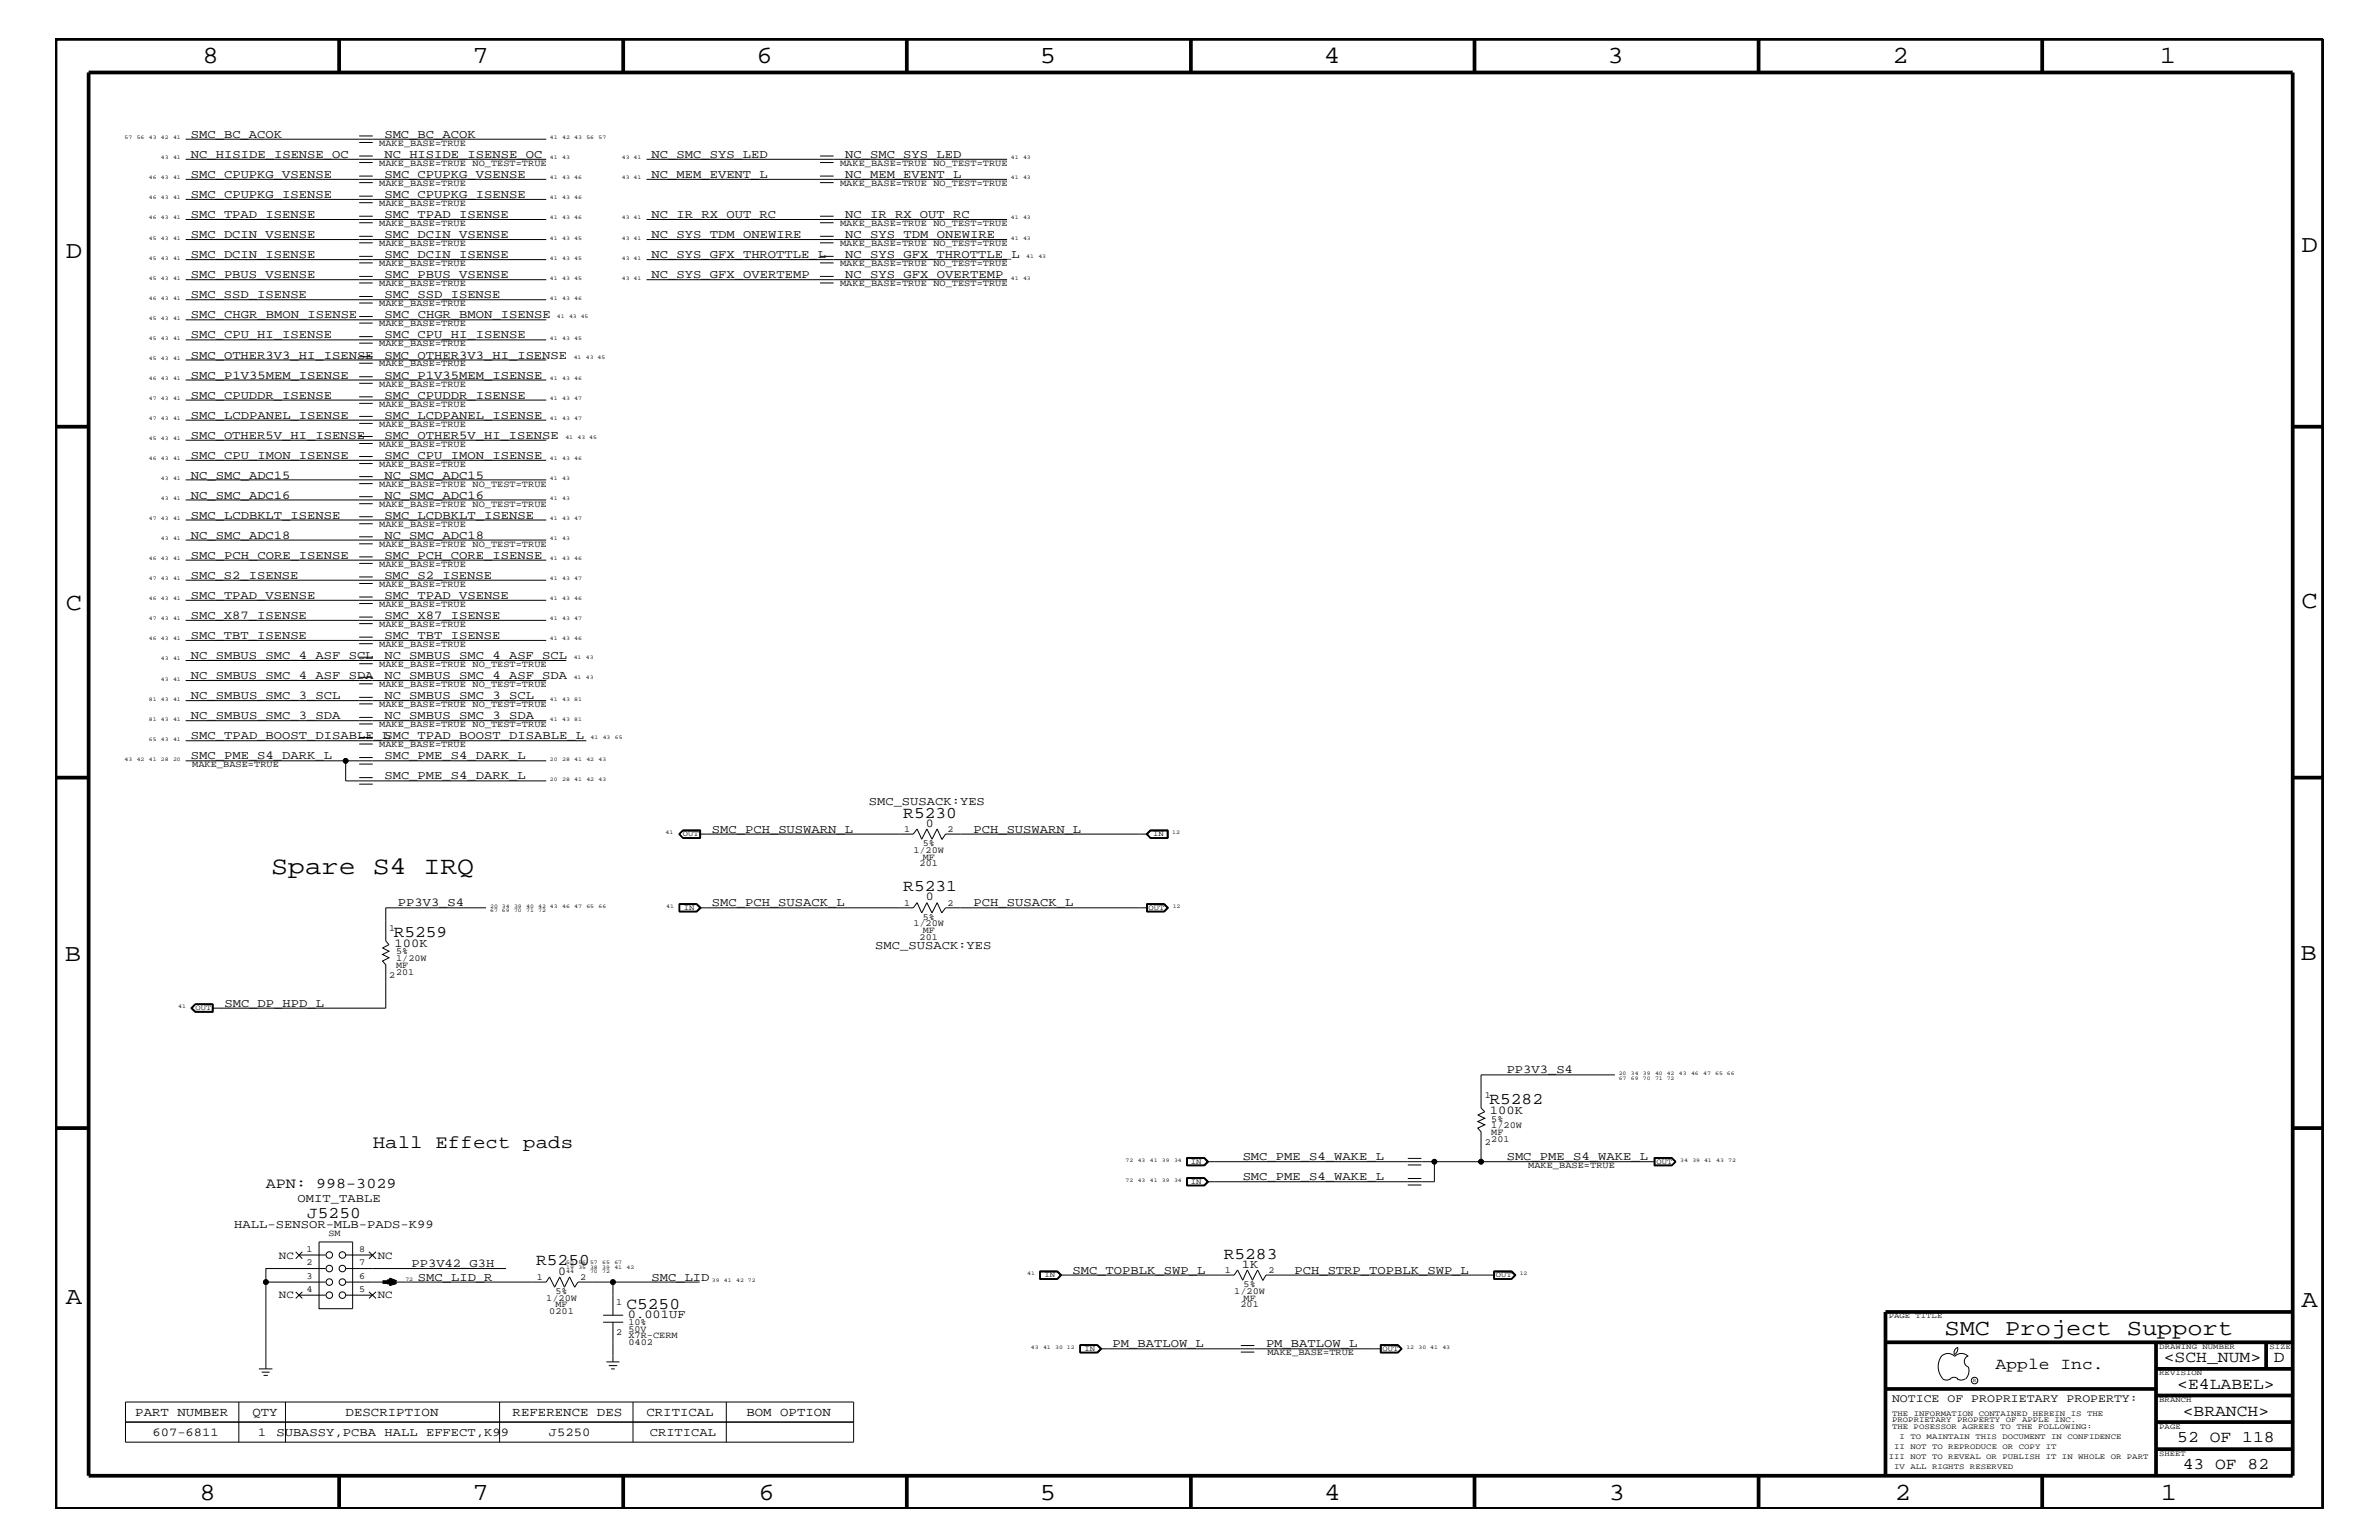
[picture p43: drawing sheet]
<svg xmlns="http://www.w3.org/2000/svg" width="432mm" height="279mm" viewBox="0 0 432 279" stroke-linecap="round" stroke-linejoin="round" font-family="sans-serif">
<defs><g id="words">
<text font-size="4.6" x="49.2" y="158.6">Spare S4 IRQ</text>
<g font-size="4.5">
<text x="36.7" y="11.5">8</text>
<text x="85.8" y="11.5">7</text>
<text x="137.3" y="11.5">6</text>
<text x="188.7" y="11.5">5</text>
<text x="240.3" y="11.5">4</text>
<text x="291.8" y="11.5">3</text>
<text x="343.5" y="11.5">2</text>
<text x="392" y="11.5">1</text>
<text x="11.9" y="46.8">D</text>
<text x="417.7" y="45.7">D</text>
<text x="11.9" y="110.6">C</text>
<text x="417.7" y="110.3">C</text>
<text x="11.8" y="174.3">B</text>
<text x="417.6" y="174.2">B</text>
<text x="11.9" y="236.7">A</text>
<text x="417.7" y="237.1">A</text>
<text x="36.2" y="272.1">8</text>
<text x="85.8" y="272.1">7</text>
<text x="137.7" y="272.1">6</text>
<text x="188.7" y="272.1">5</text>
<text x="240.4" y="272.1">4</text>
<text x="292" y="272.1">3</text>
<text x="343.9" y="272.1">2</text>
<text x="392.2" y="272.1">1</text>
</g>
<text font-size="4.1" x="352.9" y="242.3">SMC Project Support</text>
<text font-size="3.4" x="67.6" y="208.3">Hall Effect pads</text>
<g font-size="3">
<text x="164" y="148.4">R5230</text>
<text x="164" y="161.7">R5231</text>
<text x="71.5" y="170">R5259</text>
<text x="270.3" y="200.3">R5282</text>
<text x="55.8" y="220.9">J5250</text>
<text x="97.3" y="229.6">R5250</text>
<text x="222.1" y="228.4">R5283</text>
<text x="113.7" y="237.4">C5250</text>
<text x="362.2" y="248.4">Apple Inc.</text>
<text x="392.7" y="247.1">&lt;SCH_NUM&gt;</text>
<text x="395.2" y="252">&lt;E4LABEL&gt;</text>
<text x="412.7" y="247.1">D</text>
<text x="396.2" y="256.8">&lt;BRANCH&gt;</text>
<text x="395.2" y="261.6">52 OF 118</text>
<text x="396.2" y="266.6">43 OF 82</text>
</g>
<text font-size="2.7" x="48.3" y="215.6">APN: 998-3029</text>
<g font-size="2.3">
<text x="24.6" y="256.8">PART NUMBER</text>
<text x="45.8" y="256.8">QTY</text>
<text x="62.7" y="256.8">DESCRIPTION</text>
<text x="93" y="256.8">REFERENCE DES</text>
<text x="117.3" y="256.8">CRITICAL</text>
<text x="135.5" y="256.8">BOM OPTION</text>
</g>
<g font-size="2.2">
<text x="34.6" y="25">SMC_BC_ACOK</text>
<text x="34.6" y="28.6">NC_HISIDE_ISENSE_OC</text>
<text x="69.8" y="25">SMC_BC_ACOK</text>
<text x="69.8" y="28.6">NC_HISIDE_ISENSE_OC</text>
<text x="118.3" y="28.6">NC_SMC_SYS_LED</text>
<text x="153.4" y="28.6">NC_SMC_SYS_LED</text>
<text x="34.6" y="35.9">SMC_CPUPKG_ISENSE</text>
<text x="34.6" y="32.3">SMC_CPUPKG_VSENSE</text>
<text x="69.8" y="35.9">SMC_CPUPKG_ISENSE</text>
<text x="69.8" y="32.3">SMC_CPUPKG_VSENSE</text>
<text x="118.3" y="32.3">NC_MEM_EVENT_L</text>
<text x="153.4" y="32.3">NC_MEM_EVENT_L</text>
<text x="34.6" y="39.6">SMC_TPAD_ISENSE</text>
<text x="69.8" y="39.6">SMC_TPAD_ISENSE</text>
<text x="118.3" y="39.6">NC_IR_RX_OUT_RC</text>
<text x="153.4" y="39.6">NC_IR_RX_OUT_RC</text>
<text x="34.6" y="46.8">SMC_DCIN_ISENSE</text>
<text x="34.6" y="43.2">SMC_DCIN_VSENSE</text>
<text x="69.8" y="43.2">SMC_DCIN_VSENSE</text>
<text x="69.8" y="46.8">SMC_DCIN_ISENSE</text>
<text x="118.3" y="46.8">NC_SYS_GFX_THROTTLE_L</text>
<text x="118.3" y="43.2">NC_SYS_TDM_ONEWIRE</text>
<text x="153.4" y="43.2">NC_SYS_TDM_ONEWIRE</text>
<text x="153.4" y="46.8">NC_SYS_GFX_THROTTLE_L</text>
<text x="34.6" y="50.5">SMC_PBUS_VSENSE</text>
<text x="69.8" y="50.5">SMC_PBUS_VSENSE</text>
<text x="118.3" y="50.5">NC_SYS_GFX_OVERTEMP</text>
<text x="153.4" y="50.5">NC_SYS_GFX_OVERTEMP</text>
<text x="34.6" y="57.8">SMC_CHGR_BMON_ISENSE</text>
<text x="34.6" y="54.1">SMC_SSD_ISENSE</text>
<text x="69.8" y="54.1">SMC_SSD_ISENSE</text>
<text x="69.8" y="57.8">SMC_CHGR_BMON_ISENSE</text>
<text x="34.6" y="61.4">SMC_CPU_HI_ISENSE</text>
<text x="34.6" y="65.1">SMC_OTHER3V3_HI_ISENSE</text>
<text x="69.8" y="61.4">SMC_CPU_HI_ISENSE</text>
<text x="69.8" y="65.1">SMC_OTHER3V3_HI_ISENSE</text>
<text x="34.6" y="68.7">SMC_P1V35MEM_ISENSE</text>
<text x="69.8" y="68.7">SMC_P1V35MEM_ISENSE</text>
<text x="34.6" y="72.3">SMC_CPUDDR_ISENSE</text>
<text x="34.6" y="76">SMC_LCDPANEL_ISENSE</text>
<text x="69.8" y="76">SMC_LCDPANEL_ISENSE</text>
<text x="69.8" y="72.3">SMC_CPUDDR_ISENSE</text>
<text x="34.6" y="83.3">SMC_CPU_IMON_ISENSE</text>
<text x="34.6" y="79.6">SMC_OTHER5V_HI_ISENSE</text>
<text x="69.8" y="79.6">SMC_OTHER5V_HI_ISENSE</text>
<text x="69.8" y="83.3">SMC_CPU_IMON_ISENSE</text>
<text x="34.6" y="86.9">NC_SMC_ADC15</text>
<text x="69.8" y="86.9">NC_SMC_ADC15</text>
<text x="34.6" y="90.5">NC_SMC_ADC16</text>
<text x="34.6" y="94.2">SMC_LCDBKLT_ISENSE</text>
<text x="69.8" y="90.5">NC_SMC_ADC16</text>
<text x="69.8" y="94.2">SMC_LCDBKLT_ISENSE</text>
<text x="34.6" y="101.4">SMC_PCH_CORE_ISENSE</text>
<text x="34.6" y="97.7">NC_SMC_ADC18</text>
<text x="69.8" y="101.4">SMC_PCH_CORE_ISENSE</text>
<text x="69.8" y="97.7">NC_SMC_ADC18</text>
<text x="34.6" y="105">SMC_S2_ISENSE</text>
<text x="69.8" y="105">SMC_S2_ISENSE</text>
<text x="34.6" y="112.3">SMC_X87_ISENSE</text>
<text x="34.6" y="108.7">SMC_TPAD_VSENSE</text>
<text x="69.8" y="108.7">SMC_TPAD_VSENSE</text>
<text x="69.8" y="112.3">SMC_X87_ISENSE</text>
<text x="34.6" y="119.6">NC_SMBUS_SMC_4_ASF_SCL</text>
<text x="34.6" y="115.9">SMC_TBT_ISENSE</text>
<text x="69.8" y="119.6">NC_SMBUS_SMC_4_ASF_SCL</text>
<text x="69.8" y="115.9">SMC_TBT_ISENSE</text>
<text x="34.6" y="123.2">NC_SMBUS_SMC_4_ASF_SDA</text>
<text x="69.8" y="123.2">NC_SMBUS_SMC_4_ASF_SDA</text>
<text x="34.6" y="130.5">NC_SMBUS_SMC_3_SDA</text>
<text x="34.6" y="126.9">NC_SMBUS_SMC_3_SCL</text>
<text x="69.8" y="126.9">NC_SMBUS_SMC_3_SCL</text>
<text x="69.8" y="130.5">NC_SMBUS_SMC_3_SDA</text>
<text x="34.6" y="137.8">SMC_PME_S4_DARK_L</text>
<text x="34.6" y="134.1">SMC_TPAD_BOOST_DISABLE_L</text>
<text x="69.8" y="134.1">SMC_TPAD_BOOST_DISABLE_L</text>
<text x="69.8" y="137.8">SMC_PME_S4_DARK_L</text>
<text x="69.8" y="141.4">SMC_PME_S4_DARK_L</text>
<text x="157.7" y="146">SMC_SUSACK:YES</text>
<text x="129.2" y="151.1">SMC_PCH_SUSWARN_L</text>
<text x="168" y="150.1">0</text>
<text x="176.7" y="151.1">PCH_SUSWARN_L</text>
<text x="72.2" y="164.5">PP3V3_S4</text>
<text x="129.2" y="164.5">SMC_PCH_SUSACK_L</text>
<text x="168" y="163.4">0</text>
<text x="176.7" y="164.5">PCH_SUSACK_L</text>
<text x="71.6" y="171.8">100K</text>
<text x="158.9" y="172.2">SMC_SUSACK:YES</text>
<text x="40.7" y="182.7">SMC_DP_HPD_L</text>
<text x="273.5" y="194.8">PP3V3_S4</text>
<text x="270.4" y="202.1">100K</text>
<text x="225.6" y="210.5">SMC_PME_S4_WAKE_L</text>
<text x="225.6" y="214.2">SMC_PME_S4_WAKE_L</text>
<text x="273.5" y="210.5">SMC_PME_S4_WAKE_L</text>
<text x="54" y="218">OMIT_TABLE</text>
<text x="42.5" y="222.9">HALL-SENSOR-MLB-PADS-K99</text>
<text x="74.7" y="229.9">PP3V42_G3H</text>
<text x="75.9" y="232.4">SMC_LID_R</text>
<text x="101.3" y="231.3">0</text>
<text x="118.3" y="232.4">SMC_LID</text>
<text x="194.6" y="231.1">SMC_TOPBLK_SWP_L</text>
<text x="225.4" y="230.1">1K</text>
<text x="235" y="231.1">PCH_STRP_TOPBLK_SWP_L</text>
<text x="114" y="239.2">0.001UF</text>
<text x="201.9" y="244.5">PM_BATLOW_L</text>
<text x="229.8" y="244.5">PM_BATLOW_L</text>
<text x="27.7" y="260.5">607-6811</text>
<text x="46.9" y="260.5">1</text>
<text x="50.2" y="260.5">SUBASSY,PCBA HALL EFFECT,K99</text>
<text x="99.6" y="260.5">J5250</text>
<text x="117.9" y="260.5">CRITICAL</text>
</g>
<text font-size="2.1" x="343.4" y="254.4">NOTICE OF PROPRIETARY PROPERTY:</text>
<g font-size="2">
<text x="50.6" y="228.4">NC</text>
<text x="68.6" y="228.4">NC</text>
<text x="50.6" y="235.6">NC</text>
<text x="68.6" y="235.6">NC</text>
</g>
<g font-size="1.7">
<text x="68.8" y="26.5">MAKE_BASE=TRUE</text>
<text x="68.8" y="30.2">MAKE_BASE=TRUE NO_TEST=TRUE</text>
<text x="68.8" y="33.7">MAKE_BASE=TRUE</text>
<text x="152.5" y="30.2">MAKE_BASE=TRUE NO_TEST=TRUE</text>
<text x="152.5" y="33.7">MAKE_BASE=TRUE NO_TEST=TRUE</text>
<text x="68.8" y="41">MAKE_BASE=TRUE</text>
<text x="68.8" y="37.4">MAKE_BASE=TRUE</text>
<text x="152.5" y="41">MAKE_BASE=TRUE NO_TEST=TRUE</text>
<text x="68.8" y="44.6">MAKE_BASE=TRUE</text>
<text x="152.5" y="44.6">MAKE_BASE=TRUE NO_TEST=TRUE</text>
<text x="68.8" y="51.9">MAKE_BASE=TRUE</text>
<text x="68.8" y="48.3">MAKE_BASE=TRUE</text>
<text x="152.5" y="48.3">MAKE_BASE=TRUE NO_TEST=TRUE</text>
<text x="152.5" y="51.9">MAKE_BASE=TRUE NO_TEST=TRUE</text>
<text x="68.8" y="59.2">MAKE_BASE=TRUE</text>
<text x="68.8" y="55.6">MAKE_BASE=TRUE</text>
<text x="68.8" y="62.9">MAKE_BASE=TRUE</text>
<text x="68.8" y="70.1">MAKE_BASE=TRUE</text>
<text x="68.8" y="66.5">MAKE_BASE=TRUE</text>
<text x="68.8" y="73.8">MAKE_BASE=TRUE</text>
<text x="68.8" y="77.4">MAKE_BASE=TRUE</text>
<text x="68.8" y="81.1">MAKE_BASE=TRUE</text>
<text x="68.8" y="88.3">MAKE_BASE=TRUE NO_TEST=TRUE</text>
<text x="68.8" y="84.7">MAKE_BASE=TRUE</text>
<text x="68.8" y="92">MAKE_BASE=TRUE NO_TEST=TRUE</text>
<text x="68.8" y="95.6">MAKE_BASE=TRUE</text>
<text x="68.8" y="99.3">MAKE_BASE=TRUE NO_TEST=TRUE</text>
<text x="68.8" y="106.5">MAKE_BASE=TRUE</text>
<text x="68.8" y="102.9">MAKE_BASE=TRUE</text>
<text x="68.8" y="110.2">MAKE_BASE=TRUE</text>
<text x="68.8" y="113.7">MAKE_BASE=TRUE</text>
<text x="68.8" y="117.4">MAKE_BASE=TRUE</text>
<text x="68.8" y="124.7">MAKE_BASE=TRUE NO_TEST=TRUE</text>
<text x="68.8" y="121">MAKE_BASE=TRUE NO_TEST=TRUE</text>
<text x="68.8" y="128.3">MAKE_BASE=TRUE NO_TEST=TRUE</text>
<text x="68.8" y="131.9">MAKE_BASE=TRUE NO_TEST=TRUE</text>
<text x="68.8" y="135.6">MAKE_BASE=TRUE</text>
<text x="34.9" y="139.2">MAKE_BASE=TRUE</text>
<text x="164.1" y="151">1</text>
<text x="165.8" y="154.7">1/20W</text>
<text x="167.5" y="153.5">5%</text>
<text x="167.5" y="156">MF</text>
<text x="172" y="151">2</text>
<text x="166.9" y="157.2">201</text>
<text x="164.1" y="164.4">1</text>
<text x="167.5" y="166.9">5%</text>
<text x="172" y="164.4">2</text>
<text x="70.6" y="168.9">1</text>
<text x="71.9" y="173.2">5%</text>
<text x="165.8" y="168.1">1/20W</text>
<text x="166.9" y="170.5">201</text>
<text x="167.5" y="169.3">MF</text>
<text x="70.6" y="177.4">2</text>
<text x="71.9" y="174.4">1/20W</text>
<text x="71.9" y="176.8">201</text>
<text x="71.9" y="175.6">MF</text>
<text x="269.5" y="199.2">1</text>
<text x="270.7" y="203.5">5%</text>
<text x="269.5" y="207.7">2</text>
<text x="270.7" y="204.7">1/20W</text>
<text x="270.7" y="207.1">201</text>
<text x="270.7" y="205.9">MF</text>
<text x="277.4" y="211.9">MAKE_BASE=TRUE</text>
<text x="55.6" y="227.1">1</text>
<text x="59.6" y="224.3">SM</text>
<text x="65.2" y="227.1">8</text>
<text x="55.6" y="232">3</text>
<text x="55.6" y="229.6">2</text>
<text x="65.2" y="229.6">7</text>
<text x="65.2" y="232">6</text>
<text x="97.5" y="232.2">1</text>
<text x="105.3" y="232.2">2</text>
<text x="222.3" y="231">1</text>
<text x="225.7" y="233.5">5%</text>
<text x="230.2" y="231">2</text>
<text x="55.6" y="234.4">4</text>
<text x="65.2" y="234.4">5</text>
<text x="99.1" y="236">1/20W</text>
<text x="99.7" y="238.4">0201</text>
<text x="100.8" y="234.7">5%</text>
<text x="100.8" y="237.2">MF</text>
<text x="111.8" y="236.8">1</text>
<text x="224" y="234.7">1/20W</text>
<text x="225.2" y="237.2">201</text>
<text x="225.7" y="236">MF</text>
<text x="111.8" y="242.3">2</text>
<text x="114" y="244">0402</text>
<text x="114" y="242.8">X7R-CERM</text>
<text x="114" y="241.6">50V</text>
<text x="114" y="240.5">10%</text>
<text x="230" y="245.9">MAKE_BASE=TRUE</text>
</g>
<g font-size="1.4">
<text x="124" y="151.8">OUT</text>
<text x="209.3" y="151.8">IN</text>
<text x="124.1" y="165">IN</text>
<text x="208.4" y="165">OUT</text>
<text x="35.5" y="183.2">OUT</text>
<text x="216.2" y="214.7">IN</text>
<text x="216.2" y="211.1">IN</text>
<text x="300.7" y="211.1">OUT</text>
<text x="189.6" y="231.8">IN</text>
<text x="271.5" y="231.8">OUT</text>
<text x="342.8" y="239.2">PAGE TITLE</text>
<text x="196.8" y="245.1">IN</text>
<text x="251" y="245.1">OUT</text>
<text x="391.9" y="244.7">DRAWING NUMBER</text>
<text x="411.9" y="244.7">SIZE</text>
<text x="391.9" y="249.5">REVISION</text>
<text x="343.4" y="256.8">THE INFORMATION CONTAINED HEREIN IS THE</text>
<text x="391.9" y="254.4">BRANCH</text>
<text x="343.4" y="258">PROPRIETARY PROPERTY OF APPLE INC.</text>
<text x="343.4" y="259.3">THE POSESSOR AGREES TO THE FOLLOWING:</text>
<text x="343.8" y="262.9">II NOT TO REPRODUCE OR COPY IT</text>
<text x="344.8" y="261.1">I TO MAINTAIN THIS DOCUMENT IN CONFIDENCE</text>
<text x="391.9" y="259.3">PAGE</text>
<text x="342.8" y="264.7">III NOT TO REVEAL OR PUBLISH IT IN WHOLE OR PART</text>
<text x="343.8" y="266.6">IV ALL RIGHTS RESERVED</text>
<text x="391.9" y="264.1">SHEET</text>
</g>
<g font-size="1">
<text x="22.6" y="25.3">57</text>
<text x="24.8" y="25.3">56</text>
<text x="27" y="25.3">43</text>
<text x="29.2" y="28.9">43</text>
<text x="29.2" y="25.3">42</text>
<text x="31.4" y="28.9">41</text>
<text x="31.4" y="25.3">41</text>
<text x="99.8" y="25.3">41</text>
<text x="99.8" y="28.9">41</text>
<text x="102" y="25.3">42</text>
<text x="102" y="28.9">43</text>
<text x="104.2" y="25.3">43</text>
<text x="106.4" y="25.3">56</text>
<text x="108.6" y="25.3">57</text>
<text x="112.9" y="28.9">43 41</text>
<text x="183.5" y="28.9">41</text>
<text x="185.7" y="28.9">43</text>
<text x="27" y="32.5">46</text>
<text x="29.2" y="32.5">43</text>
<text x="31.4" y="32.5">41</text>
<text x="99.8" y="32.5">41</text>
<text x="102" y="32.5">43</text>
<text x="104.2" y="32.5">46</text>
<text x="112.9" y="32.5">43 41</text>
<text x="183.5" y="32.5">41</text>
<text x="185.7" y="32.5">43</text>
<text x="27" y="36.2">46</text>
<text x="27" y="39.8">46</text>
<text x="29.2" y="36.2">43</text>
<text x="29.2" y="39.8">43</text>
<text x="31.4" y="36.2">41</text>
<text x="31.4" y="39.8">41</text>
<text x="99.8" y="39.8">41</text>
<text x="99.8" y="36.2">41</text>
<text x="102" y="39.8">43</text>
<text x="102" y="36.2">43</text>
<text x="104.2" y="39.8">46</text>
<text x="104.2" y="36.2">46</text>
<text x="112.9" y="39.8">43 41</text>
<text x="183.5" y="39.8">41</text>
<text x="185.7" y="39.8">43</text>
<text x="27" y="47.1">45</text>
<text x="27" y="43.5">45</text>
<text x="29.2" y="47.1">43</text>
<text x="29.2" y="43.5">43</text>
<text x="31.4" y="47.1">41</text>
<text x="31.4" y="43.5">41</text>
<text x="99.8" y="43.5">41</text>
<text x="99.8" y="47.1">41</text>
<text x="102" y="43.5">43</text>
<text x="102" y="47.1">43</text>
<text x="104.2" y="43.5">45</text>
<text x="104.2" y="47.1">45</text>
<text x="112.9" y="47.1">43 41</text>
<text x="112.9" y="43.5">43 41</text>
<text x="183.5" y="43.5">41</text>
<text x="185.7" y="43.5">43</text>
<text x="186.3" y="46.8">41</text>
<text x="188.5" y="46.8">43</text>
<text x="27" y="50.7">45</text>
<text x="29.2" y="50.7">43</text>
<text x="31.4" y="50.7">41</text>
<text x="99.8" y="50.7">41</text>
<text x="102" y="50.7">43</text>
<text x="104.2" y="50.7">45</text>
<text x="112.9" y="50.7">43 41</text>
<text x="183.5" y="50.7">41</text>
<text x="185.7" y="50.7">43</text>
<text x="27" y="58">45</text>
<text x="27" y="54.4">46</text>
<text x="29.2" y="58">43</text>
<text x="29.2" y="54.4">43</text>
<text x="31.4" y="58">41</text>
<text x="31.4" y="54.4">41</text>
<text x="99.8" y="54.4">41</text>
<text x="101.1" y="57.8">41</text>
<text x="102" y="54.4">43</text>
<text x="103.3" y="57.8">43 45</text>
<text x="104.2" y="54.4">46</text>
<text x="27" y="65.3">45</text>
<text x="27" y="61.7">45</text>
<text x="29.2" y="65.3">43</text>
<text x="29.2" y="61.7">43</text>
<text x="31.4" y="65.3">41</text>
<text x="31.4" y="61.7">41</text>
<text x="99.8" y="61.7">41</text>
<text x="102" y="61.7">43</text>
<text x="104.1" y="65.1">41</text>
<text x="104.2" y="61.7">45</text>
<text x="106.3" y="65.1">43 45</text>
<text x="27" y="68.9">46</text>
<text x="29.2" y="68.9">43</text>
<text x="31.4" y="68.9">41</text>
<text x="99.8" y="68.9">41</text>
<text x="102" y="68.9">43</text>
<text x="104.2" y="68.9">46</text>
<text x="27" y="76.2">47</text>
<text x="27" y="72.6">47</text>
<text x="29.2" y="76.2">43</text>
<text x="29.2" y="72.6">43</text>
<text x="31.4" y="76.2">41</text>
<text x="31.4" y="72.6">41</text>
<text x="99.8" y="72.6">41</text>
<text x="99.8" y="76.2">41</text>
<text x="102" y="72.6">43</text>
<text x="102" y="76.2">43</text>
<text x="104.2" y="72.6">47</text>
<text x="104.2" y="76.2">47</text>
<text x="27" y="79.9">45</text>
<text x="27" y="83.5">46</text>
<text x="29.2" y="79.9">43</text>
<text x="29.2" y="83.5">43</text>
<text x="31.4" y="79.9">41</text>
<text x="31.4" y="83.5">41</text>
<text x="99.8" y="83.5">41</text>
<text x="102" y="83.5">43</text>
<text x="102.6" y="79.6">41</text>
<text x="104.2" y="83.5">46</text>
<text x="104.8" y="79.6">43 45</text>
<text x="29.2" y="87.1">43</text>
<text x="31.4" y="87.1">41</text>
<text x="99.8" y="87.1">41</text>
<text x="102" y="87.1">43</text>
<text x="27" y="94.3">47</text>
<text x="29.2" y="90.7">43</text>
<text x="29.2" y="94.3">43</text>
<text x="31.4" y="90.7">41</text>
<text x="31.4" y="94.3">41</text>
<text x="99.8" y="90.7">41</text>
<text x="99.8" y="94.3">41</text>
<text x="102" y="90.7">43</text>
<text x="102" y="94.3">43</text>
<text x="104.2" y="94.3">47</text>
<text x="27" y="101.6">46</text>
<text x="29.2" y="101.6">43</text>
<text x="29.2" y="98">43</text>
<text x="31.4" y="101.6">41</text>
<text x="31.4" y="98">41</text>
<text x="99.8" y="98">41</text>
<text x="99.8" y="101.6">41</text>
<text x="102" y="98">43</text>
<text x="102" y="101.6">43</text>
<text x="104.2" y="101.6">46</text>
<text x="27" y="105.3">47</text>
<text x="29.2" y="105.3">43</text>
<text x="31.4" y="105.3">41</text>
<text x="99.8" y="105.3">41</text>
<text x="102" y="105.3">43</text>
<text x="104.2" y="105.3">47</text>
<text x="27" y="112.6">47</text>
<text x="27" y="108.9">46</text>
<text x="29.2" y="112.6">43</text>
<text x="29.2" y="108.9">43</text>
<text x="31.4" y="112.6">41</text>
<text x="31.4" y="108.9">41</text>
<text x="99.8" y="108.9">41</text>
<text x="99.8" y="112.6">41</text>
<text x="102" y="108.9">43</text>
<text x="102" y="112.6">43</text>
<text x="104.2" y="108.9">46</text>
<text x="104.2" y="112.6">47</text>
<text x="27" y="116.2">46</text>
<text x="29.2" y="116.2">43</text>
<text x="29.2" y="119.8">43</text>
<text x="31.4" y="116.2">41</text>
<text x="31.4" y="119.8">41</text>
<text x="99.8" y="116.2">41</text>
<text x="102" y="116.2">43</text>
<text x="104.1" y="119.6">41</text>
<text x="104.2" y="116.2">46</text>
<text x="106.3" y="119.6">43</text>
<text x="29.2" y="123.5">43</text>
<text x="31.4" y="123.5">41</text>
<text x="104.1" y="123.2">41</text>
<text x="106.3" y="123.2">43</text>
<text x="27" y="130.8">81</text>
<text x="27" y="127.1">81</text>
<text x="29.2" y="130.8">43</text>
<text x="29.2" y="127.1">43</text>
<text x="31.4" y="130.8">41</text>
<text x="31.4" y="127.1">41</text>
<text x="99.8" y="127.1">41</text>
<text x="99.8" y="130.8">41</text>
<text x="102" y="127.1">43</text>
<text x="102" y="130.8">43</text>
<text x="104.2" y="127.1">81</text>
<text x="104.2" y="130.8">81</text>
<text x="27" y="134.4">65</text>
<text x="29.2" y="134.4">43</text>
<text x="31.4" y="134.4">41</text>
<text x="107.2" y="134.1">41</text>
<text x="109.4" y="134.1">43</text>
<text x="111.6" y="134.1">65</text>
<text x="22.6" y="138">43</text>
<text x="24.8" y="138">42</text>
<text x="27" y="138">41</text>
<text x="29.2" y="138">28</text>
<text x="31.4" y="138">20</text>
<text x="99.8" y="138">20</text>
<text x="99.8" y="141.7">20</text>
<text x="102" y="138">28</text>
<text x="102" y="141.7">28</text>
<text x="104.2" y="138">41</text>
<text x="104.2" y="141.7">41</text>
<text x="106.4" y="138">42</text>
<text x="106.4" y="141.7">42</text>
<text x="108.6" y="138">43</text>
<text x="108.6" y="141.7">43</text>
<text x="120.8" y="151.3">41</text>
<text x="212.8" y="151.3">12</text>
<text x="89" y="164.7">20 34</text>
<text x="89" y="165.6">67 69</text>
<text x="93.3" y="164.7">39</text>
<text x="93.3" y="165.6">70</text>
<text x="95.5" y="164.7">40</text>
<text x="95.5" y="165.6">71</text>
<text x="97.7" y="164.7">42 43</text>
<text x="97.7" y="165.6">72</text>
<text x="102" y="164.7">46</text>
<text x="104.2" y="164.7">47</text>
<text x="106.4" y="164.7">65</text>
<text x="108.6" y="164.7">66</text>
<text x="120.9" y="164.7">41</text>
<text x="212.9" y="164.7">12</text>
<text x="32.3" y="182.9">41</text>
<text x="293.8" y="195">20</text>
<text x="293.8" y="195.9">67</text>
<text x="296" y="195">34</text>
<text x="296" y="195.9">69</text>
<text x="298.2" y="195">39</text>
<text x="298.2" y="195.9">70</text>
<text x="300.4" y="195">40 42</text>
<text x="300.4" y="195.9">71 72</text>
<text x="304.7" y="195">43</text>
<text x="306.9" y="195">46</text>
<text x="309.1" y="195">47</text>
<text x="311.3" y="195">65 66</text>
<text x="204.3" y="214.4">72</text>
<text x="204.3" y="210.8">72</text>
<text x="206.5" y="214.4">43</text>
<text x="206.5" y="210.8">43</text>
<text x="208.7" y="214.4">41</text>
<text x="208.7" y="210.8">41</text>
<text x="210.9" y="214.4">39</text>
<text x="210.9" y="210.8">39</text>
<text x="213.1" y="214.4">34</text>
<text x="213.1" y="210.8">34</text>
<text x="305" y="210.8">34</text>
<text x="307.2" y="210.8">39 41</text>
<text x="311.5" y="210.8">43</text>
<text x="313.7" y="210.8">72</text>
<text x="73.6" y="232.4">72</text>
<text x="102.8" y="230.2">19</text>
<text x="102.8" y="231">44</text>
<text x="102.8" y="229.3">50</text>
<text x="105" y="230.2">35 38</text>
<text x="105" y="229.3">56 57</text>
<text x="107.1" y="231">70</text>
<text x="109.3" y="231">72</text>
<text x="109.3" y="230.2">39</text>
<text x="109.3" y="229.3">65</text>
<text x="111.5" y="230.2">41</text>
<text x="111.5" y="229.3">67</text>
<text x="113.7" y="230.2">42</text>
<text x="129.2" y="232.6">39</text>
<text x="131.4" y="232.6">41</text>
<text x="133.6" y="232.6">42 72</text>
<text x="186.4" y="231.3">41</text>
<text x="275.8" y="231.3">12</text>
<text x="187.1" y="244.7">43</text>
<text x="189.3" y="244.7">41</text>
<text x="191.5" y="244.7">30 12</text>
<text x="255.3" y="244.7">12</text>
<text x="257.5" y="244.7">30 41</text>
<text x="261.8" y="244.7">43</text>
<text x="358.1" y="250.7">R</text>
</g>
</g></defs>
<g fill="none" stroke="#000" stroke-width=".18">
<path d="M33.7 39.8h65.4M33.7 36.2h65.4M33.7 32.5h65.4M33.7 25.3h65.4M33.7 28.9h65.4M65.2 39.2h2.4M65.2 35.6h2.4M65.2 36.8h2.4M65.2 31.9h2.4M65.2 33.1h2.4M65.2 28.3h2.4M65.2 29.5h2.4"/>
<path d="M65.2 24.7h2.4M65.2 25.9h2.4M117.3 39.8h65.5M117.3 32.5h65.5M117.3 28.9h65.5M148.8 39.2h2.5M148.8 31.9h2.5M148.8 33.1h2.5M148.8 28.3h2.5M148.8 29.5h2.5M33.7 58h65.4M33.7 54.4h65.4"/>
<path d="M33.7 50.7h65.4M33.7 47.1h65.4M33.7 43.5h65.4M65.2 57.4h2.4M65.2 58.6h2.4M65.2 53.8h2.4M65.2 55h2.4M65.2 50.2h2.4M65.2 51.3h2.4M65.2 46.5h2.4M65.2 47.7h2.4M65.2 42.9h2.4"/>
<path d="M65.2 44.1h2.4M65.2 40.4h2.4M117.3 50.7h65.5M117.3 47.1h65.5M117.3 43.5h65.5M148.8 50.2h2.5M148.8 51.3h2.5M148.8 46.5h2.5M148.8 47.7h2.5M148.8 42.9h2.5M148.8 44.1h2.5M148.8 40.4h2.5"/>
<path d="M33.7 79.9h65.4M33.7 76.2h65.4M33.7 72.6h65.4M33.7 68.9h65.4M33.7 65.3h65.4M33.7 61.7h65.4M65.2 79.2h2.4M65.2 75.6h2.4M65.2 76.8h2.4M65.2 72h2.4M65.2 73.2h2.4M65.2 68.4h2.4"/>
<path d="M65.2 69.5h2.4M65.2 64.7h2.4M65.2 65.9h2.4M65.2 61.1h2.4M65.2 62.3h2.4M33.7 98h65.4M33.7 94.3h65.4M33.7 90.7h65.4M33.7 87.1h65.4M33.7 83.5h65.4M65.2 97.4h2.4M65.2 98.7h2.4"/>
<path d="M65.2 93.8h2.4M65.2 95h2.4M65.2 90.1h2.4M65.2 91.4h2.4M65.2 86.5h2.4M65.2 87.7h2.4M65.2 82.8h2.4M65.2 84.1h2.4M65.2 80.5h2.4M33.7 112.6h65.4M33.7 108.9h65.4M33.7 105.3h65.4"/>
<path d="M33.7 101.6h65.4M33.7 119.8h69.1M33.7 116.2h65.4M65.2 112h2.4M65.2 113.1h2.4M65.2 108.3h2.4M65.2 109.5h2.4M65.2 104.7h2.4M65.2 105.9h2.4M65.2 101h2.4M65.2 102.2h2.4M65.2 119.2h2.4"/>
<path d="M65.2 115.6h2.4M65.2 116.8h2.4M33.7 138h65.4M33.7 134.4h72.7M33.7 130.8h65.4M33.7 127.1h65.4M33.7 123.5h65.4M62.7 138v3.7h36.4M65.2 137.4h2.4M65.2 138.6h2.4M65.2 133.8h2.4M65.2 135h2.4"/>
<path d="M65.2 130.2h2.4M65.2 131.3h2.4M65.2 126.5h2.4M65.2 127.7h2.4M65.2 122.9h2.4M65.2 124.1h2.4M65.2 120.4h2.4M65.2 141.1h2.4M65.2 142.3h2.4M123.2 151.3l.8-.7h3.2v1.5h-3.2zM123.3 151.3l.7 .7M123.3 151.3l.7 .8"/>
<path d="M123.3 151.3l.7-.6h3.1v1.4M124 150.7l-.6 .6 .6 .7M124 150.7h3.1M124 152h3.1M124 150.7l-.7 .6M127 150.7v1.3M127 151.3h38.8l.7-.9 .8 1.9 .9-1.9 1 1.9 .9-1.9 .8 1.9M208.2 151.3l.6-.6h3.1v1.3h-3.1zM208.3 151.3h-36.7l-.7 1M208.8 150.6h3.2v1.5h-3.2l-.8-.8zM208.9 150.7l-.6 .6 .6 .7M211.8 150.7v1.3"/>
<path d="M212 150.7h-3.2l-.7 .6 .7 .8M88.2 164.7h-18.2v6l.6 .7-1.2 .6 1.2 .6-1.2 .6 1.2 .6-1.2 .6 .6 .6v7.9h-31.5M123.3 164h3.2l.7 .7-.7 .7h-3.2M123.3 163.9h3.2l.8 .8-.8 .8h-3.2zM123.4 164v1.4M123.4 164.1h3l.6 .6M126.4 164l.7 .7-.7 .7M127 164.7h38.8l.7-.9 .8 1.8 .9-1.8 1 1.8 .9-1.8 .8 1.8 .7-.9h36.7M127 164.7l-.6 .6h-3M208.1 164h3.2M208.1 163.9h3.2l.8 .8-.8 .8h-3.2zM208.1 165.4h3.2"/>
<path d="M208.2 164v1.4M208.3 164.1h2.9l.6 .6-.6 .6h-2.9zM211.3 164l.6 .7-.6 .7M211.3 164l.7 .7-.7 .7M34.6 182.9l.8-.8h3.3v1.6h-3.3zM35.5 183.5h3.1M35.5 182.2l-.6 .7 .6 .6M35.5 182.2h3.1M35.5 182.2l-.7 .7 .7 .6M35.5 182.1l-.8 .8 .8 .7h3.1v-1.5M38.5 182.2v1.3M293.1 195h-24.3v6l.7 .7-1.3 .6 1.3 .6-1.3 .6 1.3 .6-1.3 .6 .6 .6v5.5h-8.5"/>
<path d="M215.4 213.7h3.2M215.4 210.1h3.2M215.4 213.6h3.2l.8 .8-.8 .8h-3.2zM215.4 210h3.2l.8 .8-.8 .7h-3.2zM215.4 215.1h3.2M215.4 211.4h3.2M215.5 210.1v1.3M215.5 213.7v1.4M215.5 213.8h3l.6 .6-.6 .6h-3M215.5 210.2h3l.6 .6-.6 .6h-3M218.6 213.7l.7 .7-.7 .7M218.6 210.1l.7 .7-.7 .6"/>
<path d="M218.6 213.7l.6 .7-.6 .7M218.6 210.1l.6 .7-.6 .6M219.1 210.8h41.3v3.6h-41.3M255.5 215h2.5M255.5 213.8h2.5M255.5 211.4h2.5M255.5 210.2h2.5M268.8 210.8h31.6M300.2 210h3.2l.8 .8-.8 .7h-3.2zM300.3 210.1h3.1l.7 .7-.7 .6h-3.1zM300.4 210.2h3l.6 .6-.6 .6h-3zM53.7 234.4l1.2 1.2"/>
<path d="M53.7 227.1l1.2 1.3M54.3 227.7h4.8M54.3 235h4.8M54.9 234.4l-1.2 1.2M54.9 227.1l-1.2 1.3M57.9 225.3h6.1v12.1h-6.1zM59.1 232.6h-10.8v15.8M59.1 230.2h-10.8v2.4M62.7 232.6h36.4l.6-.9 1 1.8 .9-1.8 .8 1.8 1-1.8 .9 1.8 .6-.9h6.4v6M62.7 227.7h4.9M62.7 235h4.9M67 234.4l1.2 1.2"/>
<path d="M67 227.1l1.2 1.3M68.2 234.4l-1.2 1.2M68.2 227.1l-1.2 1.3M91.9 230.2h-29.2M109.5 238.6h3.6M109.5 239.9h3.6M111.3 232.6h15.7M111.3 239.9v7.2M188.7 230.6h3.2l.8 .7-.8 .8h-3.2zM188.7 230.7h3.2l.7 .6-.7 .8M188.8 230.7h3.1l.6 .6-.6 .7h-3.1zM191.9 230.7l.5 .6"/>
<path d="M192.4 231.3h31.6l.6-.9 1 1.9 .8-1.9 .9 1.9 1-1.9 .9 1.9M192.4 231.3l-.5 .7M271.1 230.6h3.3l.8 .7-.8 .8h-3.3zM271.2 232h3.1M271.2 232.1v-1.4h3.1l.8 .6-.8 .8M271.2 230.7h3.1M271.3 231.3h-41.5l-.6 1.1M271.3 230.7v1.3M274.3 230.7l.7 .6-.7 .7M274.3 230.7l.6 .6-.6 .7M22.8 258h132.1M22.8 254.4h132.1v7.2h-132.1z"/>
<path d="M43.3 254.4v7.2M47 248.4h2.4M47.5 248.9h1.4M47.8 249.5h.8M51.8 254.4v7.2M90.7 254.4v7.2M110.1 247.1h2.3M110.5 247.8h1.5M110.9 248.4h.7M114.9 254.4v7.2M131.8 254.4v7.2M196 244h3.2l.8 .7-.8 .8h-3.2z"/>
<path d="M196 244h3.2l.7 .7-.7 .7h-3.2M196.1 244.1h3l.6 .6M196.1 244v1.4M199.1 244l.7 .7-.7 .7M199.7 244.7l-.6 .6h-3M199.7 244.7h51M225.2 245.3h2.5M225.2 244.1h2.5M250.5 244h3.2l.8 .7-.8 .8h-3.2zM250.7 244.1h3l.6 .6-.6 .6h-3zM253.7 244l.7 .7-.7 .7M253.7 244l.6 .7"/>
<path d="M253.7 244h-3.1v1.4h3.1M254.3 244.7l-.6 .7M352.3 246.1a1.72 1.72 0 0 1 2.5 0 1.69 1.69 0 0 1 2.4 0M352.4 246a3.2 3.2 0 0 0 .4 4.3l.8 .1 .4-.2M354 250.2l.7-.3 .7 .3M355.2 250.2l.7 .2 .7-.2M355.3 244.4v.3a1.18 1.18 0 0 1-.6 1.1M355.4 244.4a.99 .99 0 0 0-.6 1.4M357.2 246a1.04 1.04 0 0 0-.7 1 1.04 1.04 0 0 0 .7 1M357.3 248l.1 .7a2.11 2.11 0 0 1-.6 1.5"/>
<circle cx="62.7" cy="138" r=".42"/>
<circle cx="260.3" cy="210.8" r=".42"/>
<circle cx="268.8" cy="210.8" r=".42"/>
<circle cx="48.3" cy="232.6" r=".42"/>
<circle cx="59.8" cy="227.7" r=".59"/>
<circle cx="59.8" cy="230.2" r=".59"/>
<circle cx="59.8" cy="232.6" r=".59"/>
<circle cx="59.8" cy="235" r=".59"/>
<circle cx="62.1" cy="232.6" r=".59"/>
<circle cx="62.1" cy="230.2" r=".59"/>
<circle cx="62.1" cy="227.7" r=".59"/>
<circle cx="62.1" cy="235" r=".59"/>
<circle cx="111.3" cy="232.6" r=".42"/>
<circle cx="358.4" cy="250.5" r=".59"/>
</g>
<g fill="none" stroke="#000" stroke-width=".68" stroke-linecap="butt">
<path d="M10.1 7.1h411.5v266.7h-411.5zM16.1 13.2h400v254.5h-400zM61.6 7.1v6.1M113.1 7.1v6.1M164.6 7.1v6.1M216.2 7.1v6.1M267.6 7.1v6.1M319.2 7.1v6.1M370.7 7.1v6.1M10.1 77.4h6M416.1 77.4h5.5M10.1 141.1h6"/>
<path d="M416.1 141.1h5.5M10.1 204.7h6M416.1 204.7h5.5M69.4 232.6h2.5M70.6 232.2l1.3 .4M70.6 232.4l1.3 .2M70.6 232.1l1.3 .5-1.3 .4zM71.9 232.6l-1.3 .1M71.9 232.6l-1.3 .3M416.1 238h-73.9v29.7M342.2 243.5h73.9M342.2 252h49.1"/>
<path d="M391.3 258h24.8M391.3 253.2h24.8M391.3 248.4h24.8M391.3 243.5v24.2M411.3 243.5v4.9M61.6 267.7v6.1M113.1 267.7v6.1M164.6 267.7v6.1M216.2 268v5.8M267.6 267.7v6.1M319.2 267.7v6.1M370.7 267.7v6.1"/>
<path d="M391.3 262.9h24.8"/>
</g>
<g fill="#000">
<circle cx="62.7" cy="138" r=".42"/>
<circle cx="260.3" cy="210.8" r=".42"/>
<circle cx="268.8" cy="210.8" r=".42"/>
<circle cx="48.3" cy="232.6" r=".42"/>
<circle cx="111.3" cy="232.6" r=".42"/>
</g>
<use href="#words"/>
</svg>
